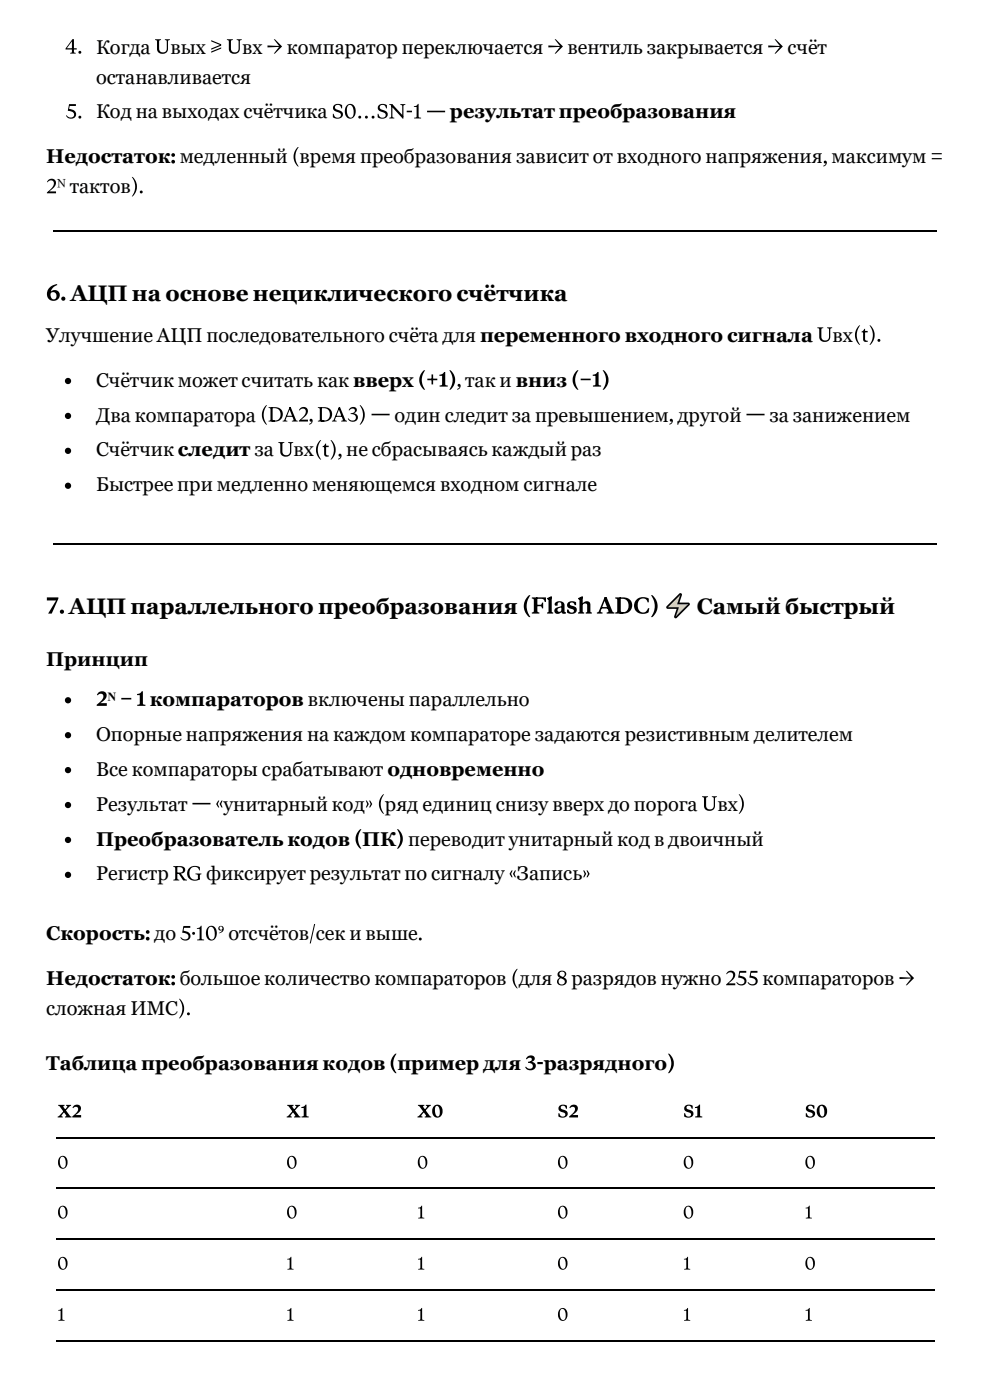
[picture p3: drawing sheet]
<svg xmlns="http://www.w3.org/2000/svg" width="210mm" height="297mm" viewBox="0 0 210 297" stroke-linecap="round" stroke-linejoin="round" font-family="sans-serif">
<defs><g id="words">
<g font-size="4.8">
<text x="9.8" y="63.8">6. АЦП на основе нециклического счётчика</text>
<text x="9.8" y="130.2">7. АЦП параллельного преобразования (Flash ADC) ⚡ Самый быстрый</text>
</g>
<g font-size="4.2">
<text x="13.7" y="11.4">4. Когда Uвых ≥ Uвх → компаратор переключается → вентиль закрывается → счёт</text>
<text x="20.4" y="17.7">останавливается</text>
<text x="13.7" y="25.1">5. Код на выходах счётчика S0…SN-1 — результат преобразования</text>
<text x="9.8" y="34.7">Недостаток: медленный (время преобразования зависит от входного напряжения, максимум =</text>
<text x="9.8" y="41">2ᴺ тактов).</text>
<text x="9.8" y="72.5">Улучшение АЦП последовательного счёта для переменного входного сигнала Uвх(t).</text>
<text x="20.4" y="82">Счётчик может считать как вверх (+1), так и вниз (−1)</text>
<text x="20.4" y="89.4">Два компаратора (DA2, DA3) — один следит за превышением, другой — за занижением</text>
<text x="20.4" y="96.8">Счётчик следит за Uвх(t), не сбрасываясь каждый раз</text>
<text x="20.4" y="104.2">Быстрее при медленно меняющемся входном сигнале</text>
<text x="9.8" y="141.3">Принцип</text>
<text x="20.4" y="149.8">2ᴺ − 1 компараторов включены параллельно</text>
<text x="20.4" y="157.2">Опорные напряжения на каждом компараторе задаются резистивным делителем</text>
<text x="20.4" y="164.6">Все компараторы срабатывают одновременно</text>
<text x="20.4" y="172">Результат — «унитарный код» (ряд единиц снизу вверх до порога Uвх)</text>
<text x="20.4" y="179.4">Преобразователь кодов (ПК) переводит унитарный код в двоичный</text>
<text x="20.4" y="186.8">Регистр RG фиксирует результат по сигналу «Запись»</text>
<text x="9.8" y="199.5">Скорость: до 5·10⁹ отсчётов/сек и выше.</text>
<text x="9.8" y="209">Недостаток: большое количество компараторов (для 8 разрядов нужно 255 компараторов →</text>
<text x="9.8" y="215.4">сложная ИМС).</text>
<text x="9.8" y="227">Таблица преобразования кодов (пример для 3-разрядного)</text>
</g>
<g font-size="3.7">
<text x="12.2" y="237.1">X2</text>
<text x="60.7" y="237.1">X1</text>
<text x="88.4" y="237.1">X0</text>
<text x="118.2" y="237.1">S2</text>
<text x="144.8" y="237.1">S1</text>
<text x="170.6" y="237.1">S0</text>
<text x="12.2" y="247.9">0</text>
<text x="60.7" y="247.9">0</text>
<text x="88.4" y="247.9">0</text>
<text x="118.2" y="247.9">0</text>
<text x="144.8" y="247.9">0</text>
<text x="170.6" y="247.9">0</text>
<text x="12.2" y="258.5">0</text>
<text x="60.7" y="258.5">0</text>
<text x="88.4" y="258.5">1</text>
<text x="118.2" y="258.5">0</text>
<text x="144.8" y="258.5">0</text>
<text x="170.6" y="258.5">1</text>
<text x="12.2" y="269.3">0</text>
<text x="60.7" y="269.3">1</text>
<text x="88.4" y="269.3">1</text>
<text x="118.2" y="269.3">0</text>
<text x="144.8" y="269.3">1</text>
<text x="170.6" y="269.3">0</text>
<text x="12.2" y="280.2">1</text>
<text x="60.7" y="280.2">1</text>
<text x="88.4" y="280.2">1</text>
<text x="118.2" y="280.2">0</text>
<text x="144.8" y="280.2">1</text>
<text x="170.6" y="280.2">1</text>
</g>
</g></defs>
<path d="M11.4 49.1h187.3M11.4 115.5h187.3M11.9 241.4h186.3M11.9 252h186.3M11.9 262.9h186.3M11.9 273.7h186.3M11.9 284.6h186.3" fill="none" stroke="#000" stroke-width=".26"/>
<g fill="#000">
<circle cx="14.4" cy="80.8" r=".66"/>
<circle cx="14.4" cy="95.6" r=".66"/>
<circle cx="14.4" cy="88.2" r=".66"/>
<circle cx="14.4" cy="103.1" r=".66"/>
<circle cx="14.4" cy="156" r=".66"/>
<circle cx="14.4" cy="148.6" r=".66"/>
<circle cx="14.4" cy="163.4" r=".66"/>
<circle cx="14.4" cy="178.2" r=".66"/>
<circle cx="14.4" cy="170.8" r=".66"/>
<circle cx="14.4" cy="185.6" r=".66"/>
</g>
<use href="#words"/>
</svg>
